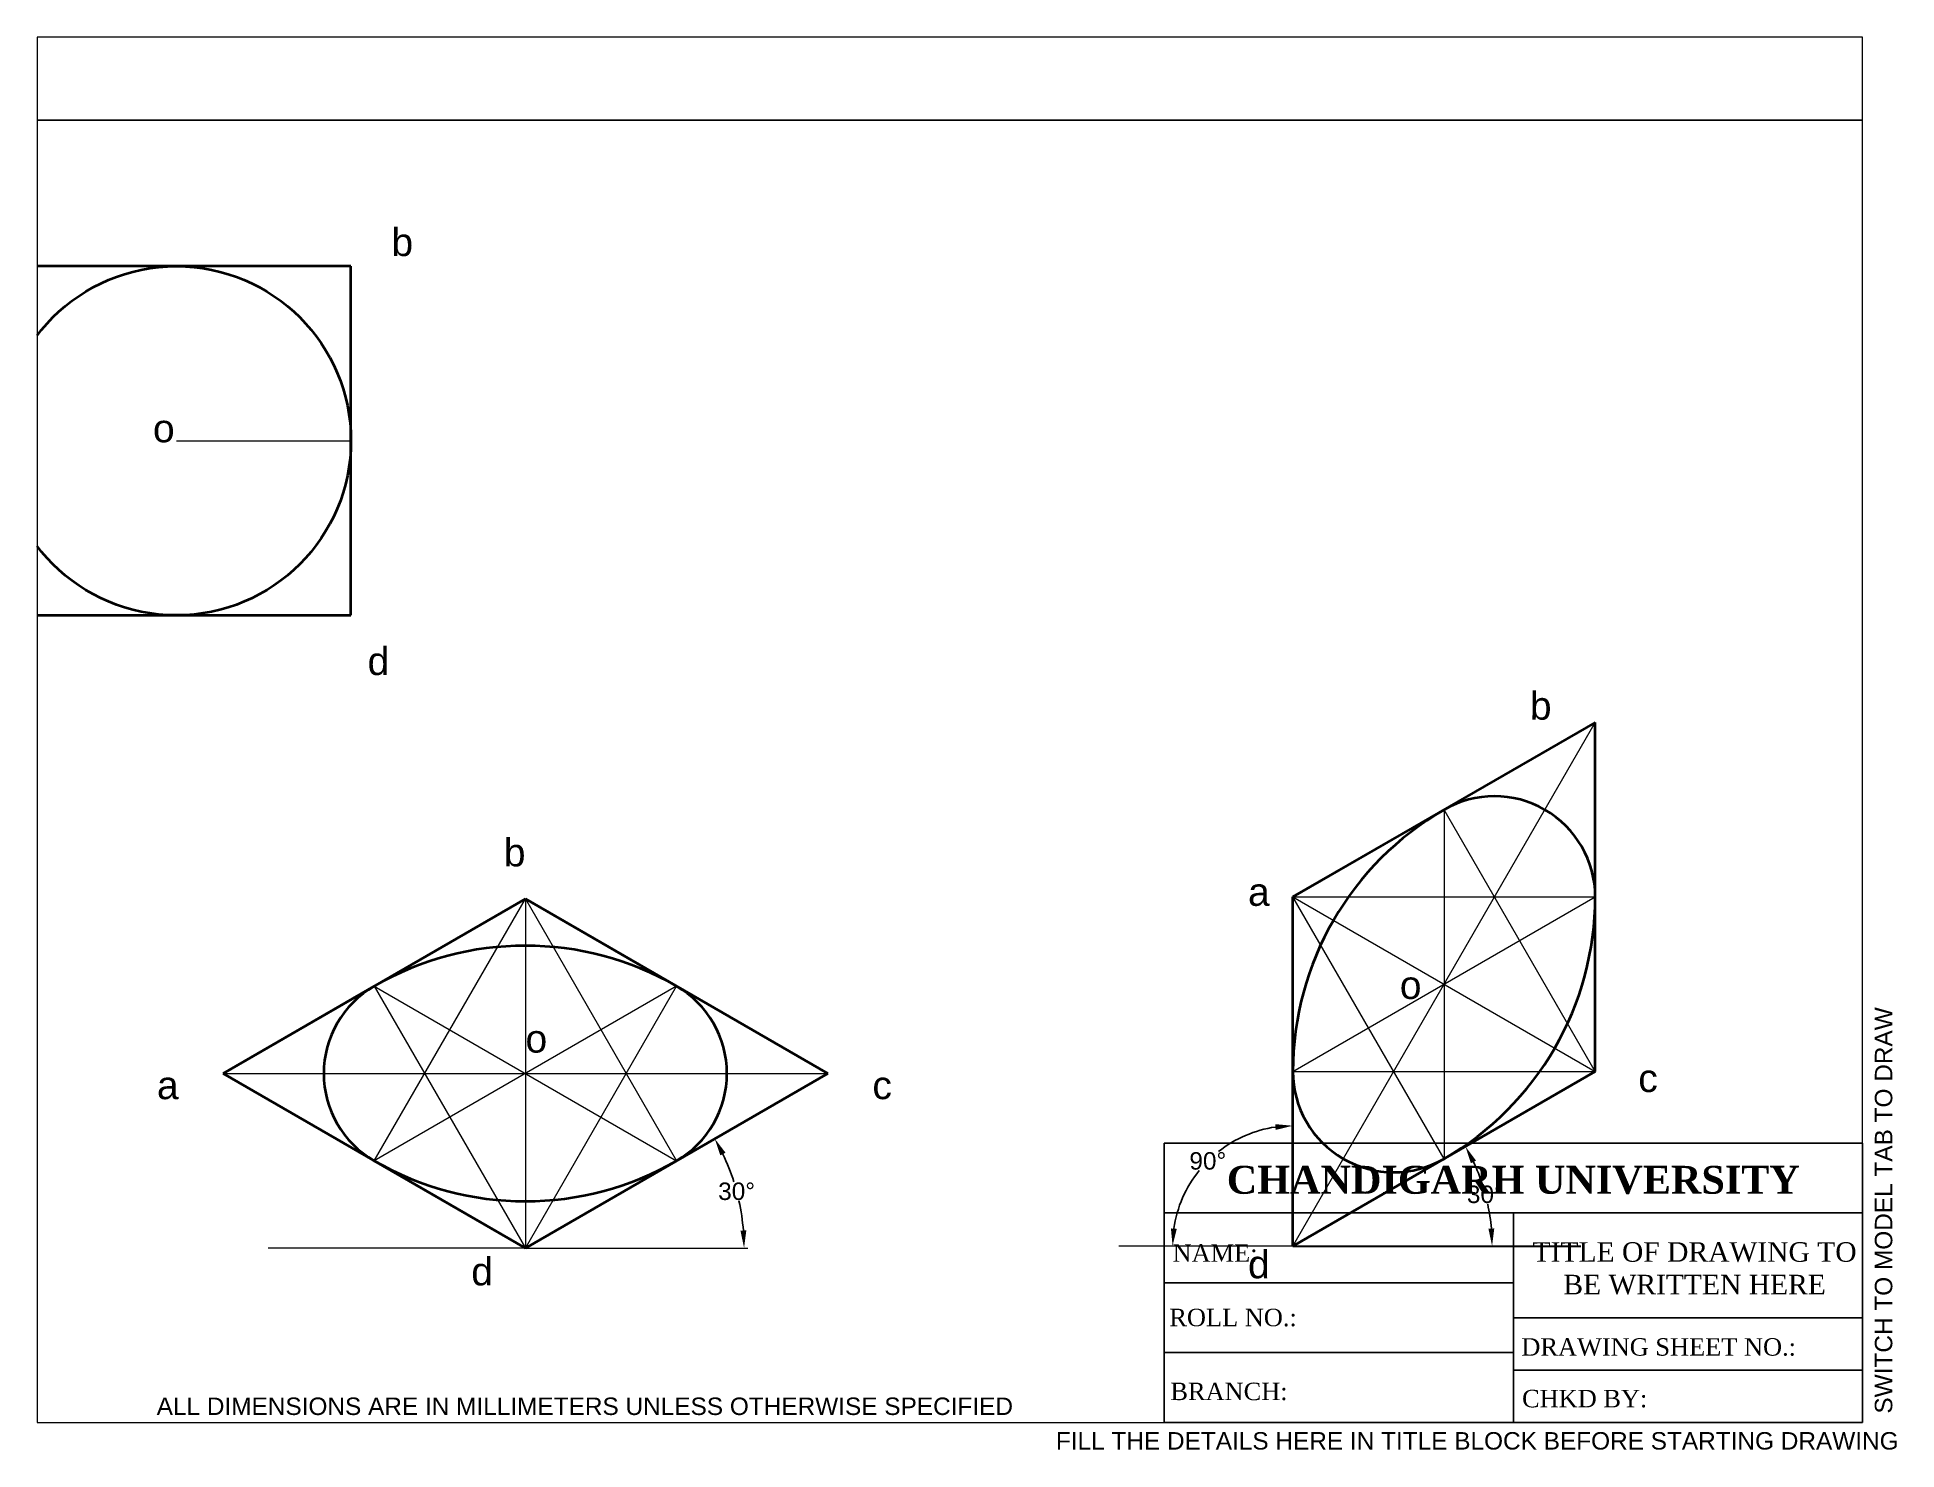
# Paper-space layout 'Layout1' of a CAD drawing. Header units: millimetres. Extents: x 0 to 266, y -4 to 198.
# The model-space entities are those that its viewports show. They can reach past a viewport. Long polylines and large blocks are cut down to what shows.
import ezdxf

# ---------------------------------------------------------------- set-up
doc = ezdxf.new("R2010")
doc.units = ezdxf.units.MM
doc.linetypes.add('ACAD_ISO08W100', pattern=[36, 24, -3, 6, -3])
doc.layers.add('Comments', color=10, linetype='Continuous', lineweight=13, plot=False)
doc.layers.add('thick continuous', color=7, linetype='Continuous', lineweight=30)
doc.styles.get("Standard").update_dxf_attribs({"font": 'arial.ttf'})
doc.dimstyles.get("Standard").update_dxf_attribs({"dimtxt": 2.5, "dimasz": 2.5, "dimexe": 0.18, "dimexo": 0.0625, "dimgap": 0.09, "dimtad": 0, "dimtih": 1, "dimtoh": 1, "dimdec": 1, "dimzin": 0, "dimdsep": 46, "dimtxsty": 'Standard', "dimcen": 0.09, "dimadec": 0, "dimazin": 0, "dimtfac": 1, "dimtdec": 1, "dimtofl": 0, "dimtmove": 0, "dimatfit": 3, "dimfxl": 1, "dimtolj": 1, "dimtzin": 0, "dimarcsym": 0})

# ---------------------------------------------------------------- blocks, each defined once
blk = doc.blocks.new('*D1')
at = {"layer": 'Defpoints', "color": 0, "transparency": 16777216}
for p in [(134.21, 73.44), (121.75, 53.88), (90.91, 48.44), (90.91, 48.44), (122.75, 48.44)]:
    blk.add_point(p, dxfattribs=at)
at = {"layer": 'thick continuous', "color": 0, "lineweight": -2, "transparency": 16777216}
for start, end in [(17.6062, 25.4256), (4.5744, 12.4253)]:
    blk.add_arc((90.91, 48.44), 31.32, start, end, dxfattribs=at)
at = {"layer": 'thick continuous', "color": 0, "transparency": 16777216}
for points in [[(118.83, 61.7), (119.57, 62.09), (118.03, 64.1)], [(122.55, 50.96), (121.71, 50.93), (122.23, 48.44)]]:
    blk.add_solid(points, dxfattribs=at)
at = {"layer": 'thick continuous', "color": 0, "lineweight": 0, "transparency": 16777216, "insert": (121.16, 56.55), "char_height": 2.5, "attachment_point": 5}
blk.add_mtext('\\A1;30°', dxfattribs=at)
blk = doc.blocks.new('*D2')
at = {"layer": 'Defpoints', "color": 0, "transparency": 16777216}
for p in [(200.82, 73.72), (192.2, 63.64), (175.9, 48.72), (200.82, 48.72), (242.07, 48.72)]:
    blk.add_point(p, dxfattribs=at)
at = {"layer": 'thick continuous', "color": 0, "lineweight": -2, "transparency": 16777216}
for start, end in [(98.3229, 128.1465), (141.1135, 171.6771)]:
    blk.add_arc((200.82, 48.72), 17.23, start, end, dxfattribs=at)
at = {"layer": 'thick continuous', "color": 0, "transparency": 16777216}
for points in [[(198.29, 66.18), (198.35, 65.35), (200.82, 65.95)], [(184.19, 51.18), (183.36, 51.24), (183.59, 48.72)]]:
    blk.add_solid(points, dxfattribs=at)
at = {"layer": 'thick continuous', "color": 0, "lineweight": 0, "transparency": 16777216, "insert": (188.64, 60.9), "char_height": 2.5, "attachment_point": 5}
blk.add_mtext('\\A1;90°', dxfattribs=at)
blk = doc.blocks.new('*D3')
at = {"layer": 'Defpoints', "color": 0, "transparency": 16777216}
for p in [(244.12, 73.72), (228.92, 53.68), (175.9, 48.72), (200.82, 48.72), (242.07, 48.72)]:
    blk.add_point(p, dxfattribs=at)
at = {"layer": 'thick continuous', "color": 0, "lineweight": -2, "transparency": 16777216}
for start, end in [(17.8625, 24.9788), (5.0212, 12.1754)]:
    blk.add_arc((200.82, 48.72), 28.54, start, end, dxfattribs=at)
at = {"layer": 'thick continuous', "color": 0, "transparency": 16777216}
for points in [[(226.31, 60.58), (227.05, 60.96), (225.53, 62.99)], [(229.66, 51.24), (228.83, 51.2), (229.35, 48.72)]]:
    blk.add_solid(points, dxfattribs=at)
at = {"layer": 'thick continuous', "color": 0, "lineweight": 0, "transparency": 16777216, "insert": (228.38, 56.11), "char_height": 2.5, "attachment_point": 5}
blk.add_mtext('\\A1;30°', dxfattribs=at)

msp = doc.modelspace()

# ---------------------------------------------------------------- linework, layer by layer
msp.add_lwpolyline([(0, 0), (297, 0), (297, 210), (0, 210)], close=True)
at = {"layer": 'thick continuous', "lineweight": 40}
for p, q in [((65.93, 189.07), (15.93, 189.07)), ((65.93, 164.07), (65.93, 189.07)), ((65.93, 139.07), (65.93, 164.07)), ((15.93, 139.07), (65.93, 139.07)), ((244.12, 123.72), (200.82, 98.72)), ((244.12, 73.72), (244.12, 123.72)), ((200.82, 98.72), (222.47, 111.22)), ((200.82, 48.72), (200.82, 98.72)), ((47.61, 73.44), (90.91, 98.44)), ((90.91, 98.44), (134.21, 73.44)), ((90.91, 98.44), (112.56, 85.94)), ((47.61, 73.44), (69.26, 85.94)), ((90.91, 48.44), (47.61, 73.44)), ((90.91, 48.44), (134.21, 73.44)), ((134.21, 73.44), (112.56, 60.94)), ((200.82, 48.72), (244.12, 73.72)), ((90.91, 48.44), (69.26, 60.94))]:
    msp.add_line(p, q, dxfattribs=at)
at = {"layer": 'thick continuous', "lineweight": 0}
for p, q in [((40.93, 164.07), (65.93, 164.07)), ((200.82, 48.72), (244.12, 123.72)), ((222.47, 111.22), (222.47, 61.22)), ((244.12, 73.72), (222.47, 111.22)), ((200.82, 98.72), (244.12, 73.72)), ((200.82, 73.72), (244.12, 98.72)), ((222.47, 61.22), (200.82, 98.72)), ((200.82, 98.72), (244.12, 98.72)), ((90.91, 98.44), (90.91, 48.44)), ((47.61, 73.44), (134.21, 73.44)), ((200.82, 73.72), (244.12, 73.72)), ((90.91, 48.44), (54.07, 48.44)), ((90.91, 48.44), (122.75, 48.44)), ((242.07, 48.72), (175.9, 48.72))]:
    msp.add_line(p, q, dxfattribs=at)
at = {"layer": 'thick continuous'}
for p, q in [((244.12, 73.72), (244.12, 98.72)), ((200.82, 48.72), (200.82, 73.72)), ((244.12, 73.72), (222.47, 61.22)), ((200.82, 48.72), (242.07, 48.72))]:
    msp.add_line(p, q, dxfattribs=at)
at = {"layer": 'thick continuous', "lineweight": 5}
for p, q in [((69.26, 60.94), (90.91, 98.44)), ((90.91, 98.44), (112.56, 60.94)), ((69.26, 85.94), (112.56, 60.94)), ((112.56, 85.94), (69.26, 60.94)), ((69.26, 85.94), (90.91, 48.44)), ((90.91, 48.44), (112.56, 85.94))]:
    msp.add_line(p, q, dxfattribs=at)
at = {"layer": 'thick continuous', "lineweight": 40}
msp.add_circle((40.93, 164.07), 25, dxfattribs=at)
for centre, radius, start, end in [((229.69, 98.72), 14.43, 0, 120), ((244.12, 73.72), 43.3, 120, 180), ((200.82, 98.72), 43.3, 300, 0), ((90.91, 48.44), 43.3, 60, 120), ((76.47, 73.44), 14.43, 120, 240), ((105.34, 73.44), 14.43, 300, 60), ((215.25, 73.72), 14.43, 180, 300), ((90.91, 98.44), 43.3, 240, 300)]:
    msp.add_arc(centre, radius, start, end, dxfattribs=at)

# ---------------------------------------------------------------- texts
at = {"layer": 'thick continuous', "lineweight": 0, "char_height": 4, "attachment_point": 1}
for s, width, insert in [('\\Pa                                        b\\P\\P\\P\\P                    o\\P\\P\\P\\P\\P   c                                   d', 157.5846, (6.53, 201.19)), ('\\P                              b\\P\\P\\P\\P    a \\P\\P                  o\\P\\P                                        c\\P\\P\\P\\P    d', 95.4042, (188.19, 134.79)), ('\\P                                        b\\P\\P\\P\\P                                          o\\P        a                                                                c\\P\\P\\P\\P                                     d', 137.1626, (25.73, 113.77))]:
    msp.add_mtext_dynamic_manual_height_columns(s, width=width, gutter_width=12.5, heights=[0], dxfattribs=dict(at, insert=insert))

# ---------------------------------------------------------------- dimensions: what is measured, and where the dimension line sits
at = {"layer": 'thick continuous', "lineweight": 0}
for base, line1, line2, picture, middle in [((121.75, 53.88), ((90.91, 48.44), (122.75, 48.44)), ((90.91, 48.44), (134.21, 73.44)), '*D1', (121.16, 56.55)), ((192.2, 63.64), ((242.07, 48.72), (175.9, 48.72)), ((200.82, 48.72), (200.82, 73.72)), '*D2', (188.64, 60.9)), ((228.92, 53.68), ((242.07, 48.72), (175.9, 48.72)), ((200.82, 48.72), (244.12, 73.72)), '*D3', (228.38, 56.11))]:
    dim = msp.add_angular_dim_2l(base=base, line1=line1, line2=line2, dimstyle='Standard', dxfattribs=at)
    dim.commit()
    dim.dimension.update_dxf_attribs({"geometry": picture, "text_midpoint": middle})

psp = doc.layouts.get("Layout1")

# ---------------------------------------------------------------- linework, layer by layer
for p, q in [((161.41, 40), (261.41, 40)), ((161.41, 40), (161.41, 0)), ((261.41, 40), (261.41, 0)), ((161.41, 30), (261.41, 30)), ((161.41, 30), (194.27, 30)), ((211.41, 30), (211.41, 0)), ((161.41, 20), (211.41, 20)), ((211.41, 15), (261.41, 15)), ((161.41, 10), (211.41, 10)), ((211.41, 7.5), (261.41, 7.5)), ((161.41, 0), (261.41, 0))]:
    psp.add_line(p, q)

# ---------------------------------------------------------------- texts
at = {"attachment_point": 1}
for s, width, insert, char_height in [('\\pxqc;{\\fTimes New Roman|b1|i0|c0|p18;CHANDIGARH UNIVERSITY}', 80.8177, (170.98, 36.75), 4), ('\\pxqc;{\\fTimes New Roman|b0|i0|c0|p18;TITLE OF DRAWING TO BE WRITTEN HERE}', 46.4985, (214.1, 25.81), 2.8)]:
    psp.add_mtext_dynamic_manual_height_columns(s, width=width, gutter_width=40, heights=[0], dxfattribs=dict(at, insert=insert, char_height=char_height))
at = {"linetype": 'ACAD_ISO08W100', "lineweight": 100, "char_height": 2.5, "attachment_point": 1}
for s, width, insert in [('{\\fTimes New Roman|b0|i0|c0|p18;NAME:}', 45.3199, (162.59, 25.51)), ('{\\fTimes New Roman|b0|i0|c0|p18;ROLL NO.:}', 45.3199, (162.13, 16.28)), ('{\\fTimes New Roman|b0|i0|c0|p18;DRAWING SHEET NO.:}', 45.3199, (212.54, 12.06)), ('{\\fTimes New Roman|b0|i0|c0|p18;BRANCH:}', 45.3199, (162.28, 5.69)), ('{\\fTimes New Roman|b0|i0|c0|p18;CHKD BY: }', 47.9779, (212.64, 4.66))]:
    psp.add_mtext_dynamic_manual_height_columns(s, width=width, gutter_width=25, heights=[0], dxfattribs=dict(at, insert=insert))
at = {"layer": 'Comments'}
psp.add_text('SWITCH TO MODEL TAB TO DRAW', height=2.5, rotation=90, dxfattribs=at).set_placement((265.66, 1.26))
psp.add_text('FILL THE DETAILS HERE IN TITLE BLOCK BEFORE STARTING DRAWING', height=2.5, dxfattribs=at).set_placement((145.88, -3.89))
at = {"layer": 'thick continuous'}
psp.add_text('ALL DIMENSIONS ARE IN MILLIMETERS UNLESS OTHERWISE SPECIFIED', height=2.5, dxfattribs=at).set_placement((17.11, 1.06))

# ---------------------------------------------------------------- viewports
psp.add_viewport(center=(130.71, 99.21), size=(261.41, 198.4125), view_center_point=(151.71, 122.67), view_height=198.4125, dxfattribs=at)

doc.saveas('drawing.dxf')
